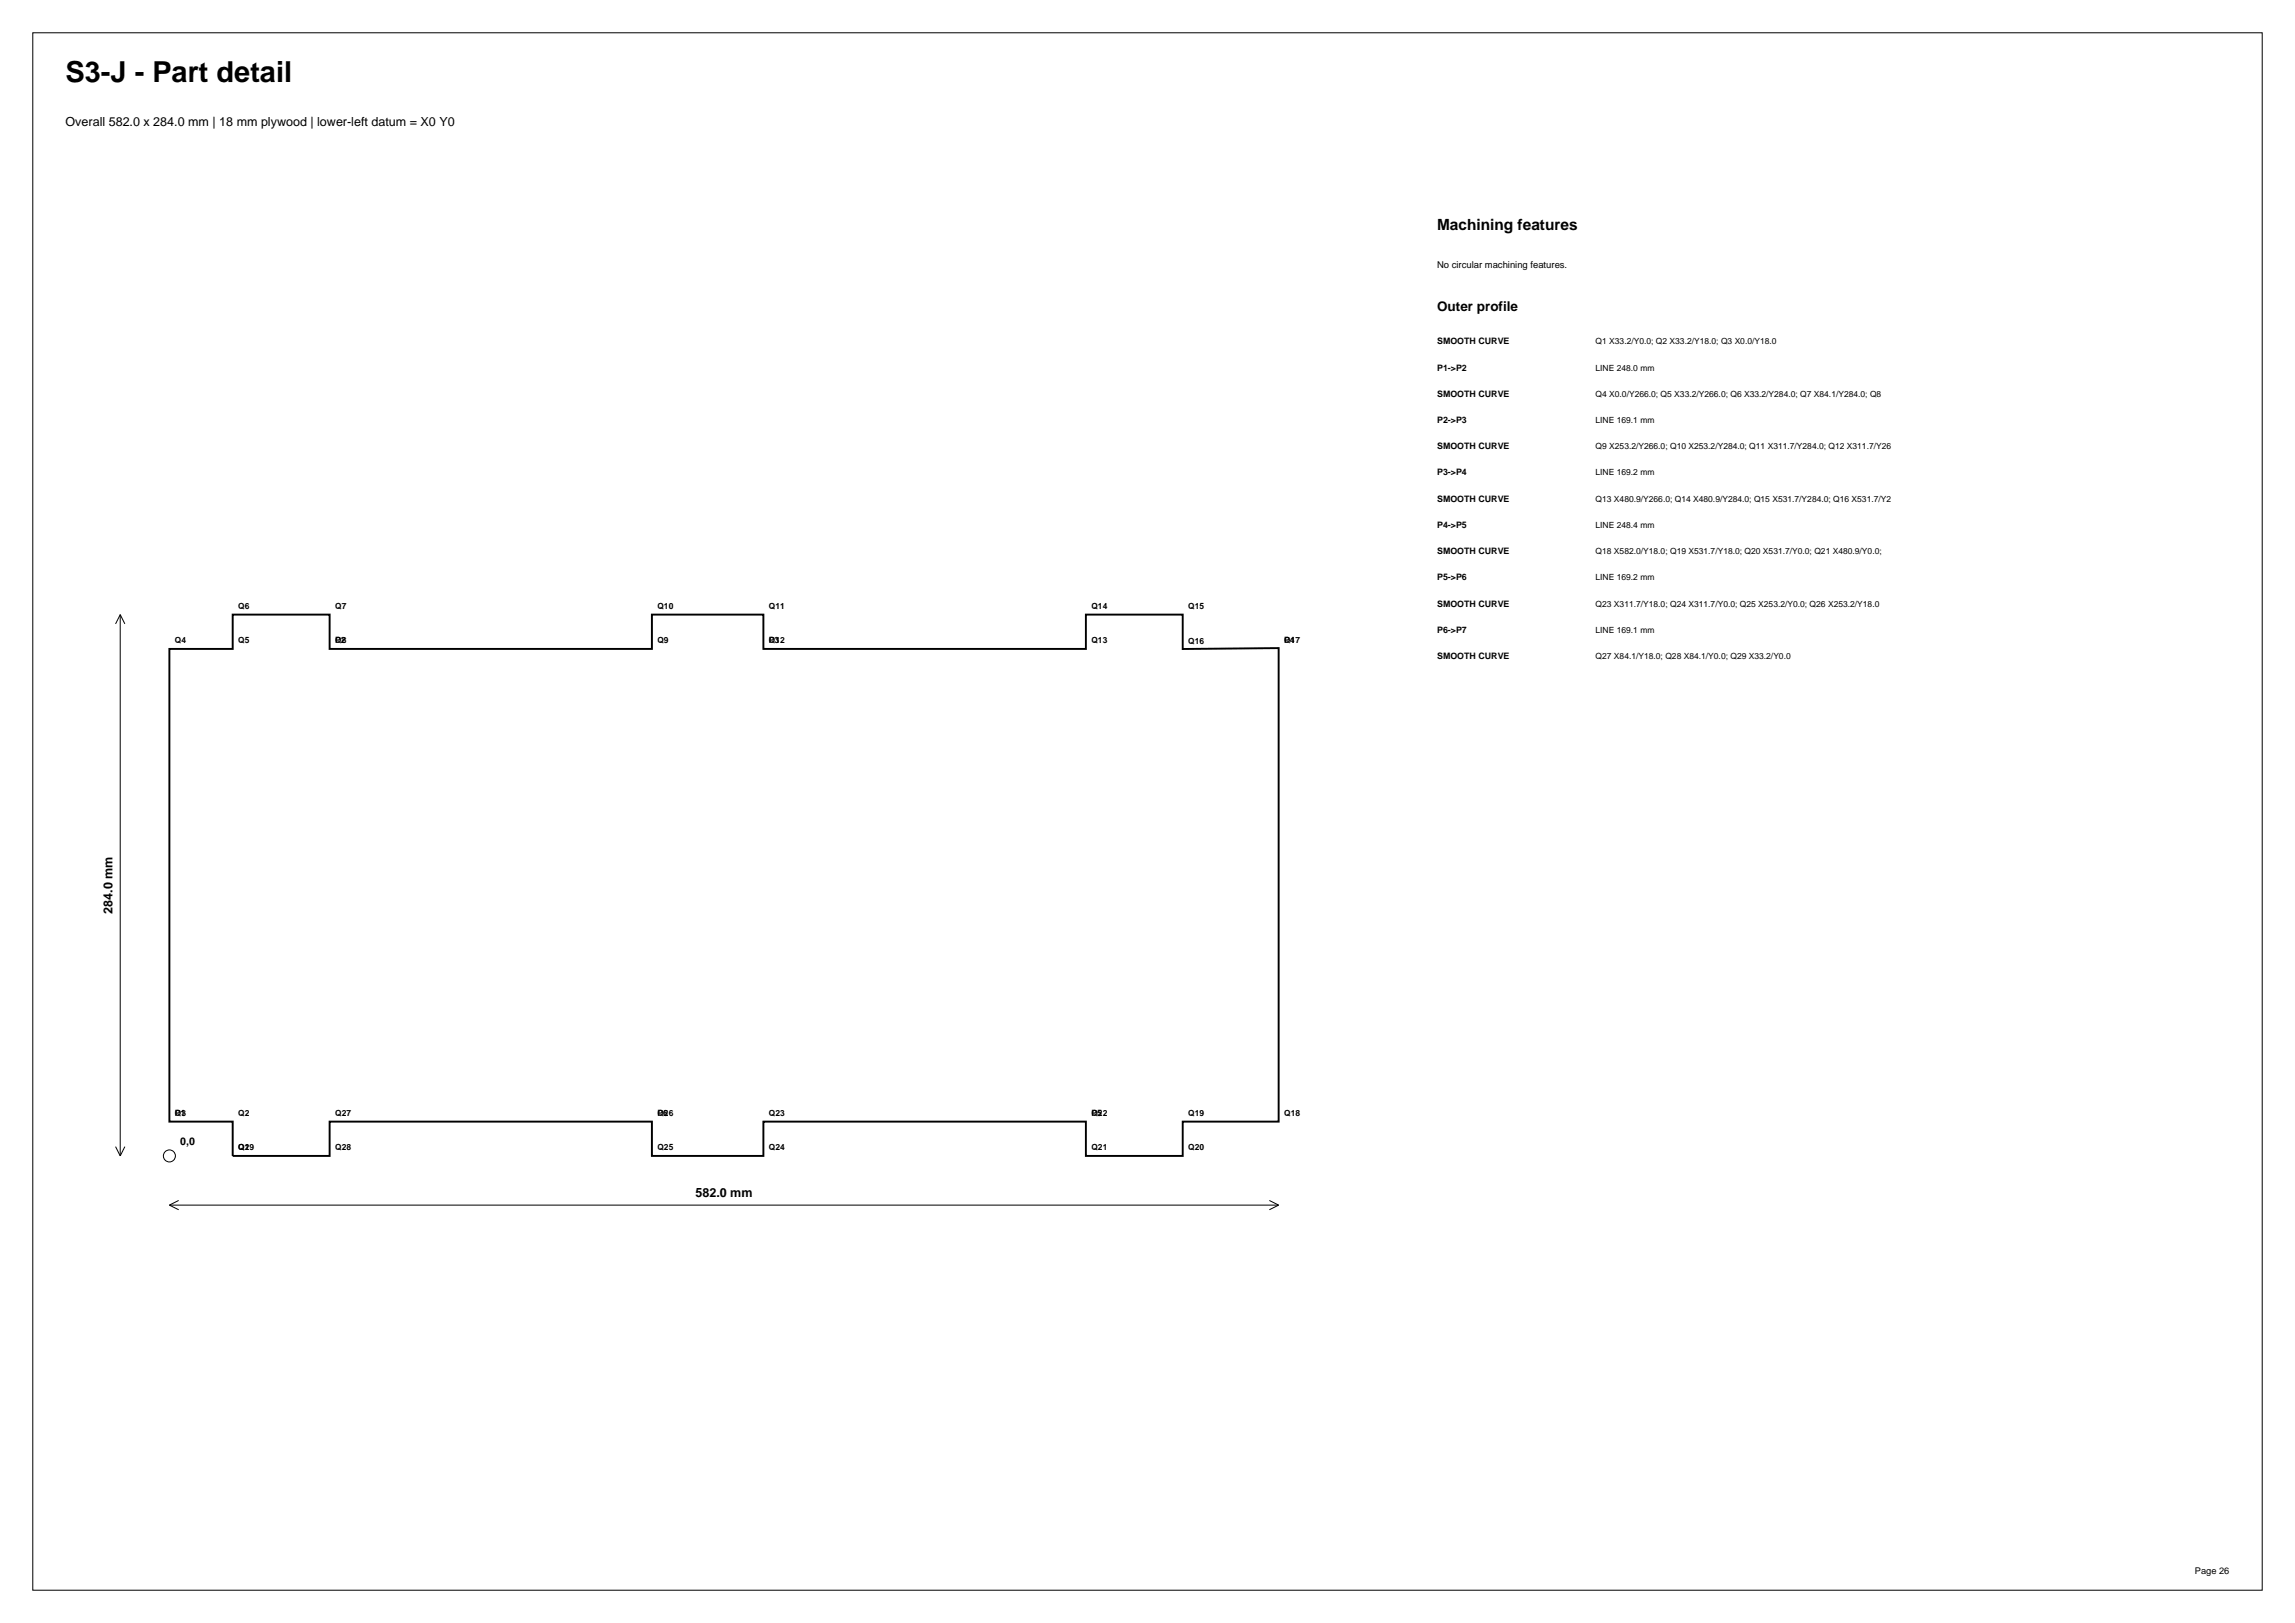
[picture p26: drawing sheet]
<svg xmlns="http://www.w3.org/2000/svg" width="420mm" height="297mm" viewBox="0 0 420 297" stroke-linecap="round" stroke-linejoin="round" font-family="sans-serif">
<defs><g id="words">
<text font-size="5.3" x="12" y="15">S3-J - Part detail</text>
<text font-size="2.8" x="263" y="42">Machining features</text>
<text font-size="2.5" x="263" y="57">Outer profile</text>
<g font-size="2.3">
<text x="12" y="23">Overall 582.0 x 284.0 mm | 18 mm plywood | lower-left datum = X0 Y0</text>
<text x="20.6" y="167.2" transform="rotate(-90 20.6 167.2)">284.0 mm</text>
<text x="127.3" y="219.1">582.0 mm</text>
</g>
<text font-size="1.9" x="33" y="209.5">0,0</text>
<g font-size="1.7">
<text x="263" y="49">No circular machining features.</text>
<text x="401.7" y="288">Page 26</text>
</g>
<g font-size="1.6">
<text x="263" y="63">SMOOTH CURVE</text>
<text x="292" y="63">Q1 X33.2/Y0.0; Q2 X33.2/Y18.0; Q3 X0.0/Y18.0</text>
<text x="263" y="67.8">P1-&gt;P2</text>
<text x="292" y="67.8">LINE 248.0 mm</text>
<text x="263" y="72.6">SMOOTH CURVE</text>
<text x="263" y="77.4">P2-&gt;P3</text>
<text x="292" y="72.6">Q4 X0.0/Y266.0; Q5 X33.2/Y266.0; Q6 X33.2/Y284.0; Q7 X84.1/Y284.0; Q8</text>
<text x="292" y="77.4">LINE 169.1 mm</text>
<text x="263" y="82.2">SMOOTH CURVE</text>
<text x="292" y="82.2">Q9 X253.2/Y266.0; Q10 X253.2/Y284.0; Q11 X311.7/Y284.0; Q12 X311.7/Y26</text>
<text x="263" y="87">P3-&gt;P4</text>
<text x="292" y="87">LINE 169.2 mm</text>
<text x="263" y="91.8">SMOOTH CURVE</text>
<text x="292" y="91.8">Q13 X480.9/Y266.0; Q14 X480.9/Y284.0; Q15 X531.7/Y284.0; Q16 X531.7/Y2</text>
<text x="263" y="96.6">P4-&gt;P5</text>
<text x="263" y="101.4">SMOOTH CURVE</text>
<text x="292" y="96.6">LINE 248.4 mm</text>
<text x="292" y="101.4">Q18 X582.0/Y18.0; Q19 X531.7/Y18.0; Q20 X531.7/Y0.0; Q21 X480.9/Y0.0;</text>
<text x="263" y="106.2">P5-&gt;P6</text>
<text x="292" y="106.2">LINE 169.2 mm</text>
<text x="43.6" y="111.5">Q6</text>
<text x="61.3" y="111.5">Q7</text>
<text x="120.3" y="111.5">Q10</text>
<text x="140.7" y="111.5">Q11</text>
<text x="199.7" y="111.5">Q14</text>
<text x="217.4" y="111.5">Q15</text>
<text x="263" y="111">SMOOTH CURVE</text>
<text x="292" y="111">Q23 X311.7/Y18.0; Q24 X311.7/Y0.0; Q25 X253.2/Y0.0; Q26 X253.2/Y18.0</text>
<text x="32" y="117.8">Q4</text>
<text x="43.6" y="117.7">Q5</text>
<text x="61.3" y="117.7">Q8</text>
<text x="61.3" y="117.7">P2</text>
<text x="120.3" y="117.7">Q9</text>
<text x="140.7" y="117.7">Q12</text>
<text x="140.7" y="117.7">P3</text>
<text x="199.7" y="117.7">Q13</text>
<text x="217.4" y="117.8">Q16</text>
<text x="235" y="117.6">Q17</text>
<text x="235" y="117.6">P4</text>
<text x="263" y="115.8">P6-&gt;P7</text>
<text x="292" y="115.8">LINE 169.1 mm</text>
<text x="263" y="120.6">SMOOTH CURVE</text>
<text x="292" y="120.6">Q27 X84.1/Y18.0; Q28 X84.1/Y0.0; Q29 X33.2/Y0.0</text>
<text x="32" y="204.3">Q3</text>
<text x="32" y="204.3">P1</text>
<text x="43.6" y="204.3">Q2</text>
<text x="61.3" y="204.3">Q27</text>
<text x="120.3" y="204.3">Q26</text>
<text x="120.3" y="204.3">P6</text>
<text x="140.7" y="204.3">Q23</text>
<text x="199.7" y="204.3">Q22</text>
<text x="199.7" y="204.3">P5</text>
<text x="217.4" y="204.3">Q19</text>
<text x="235" y="204.3">Q18</text>
<text x="43.6" y="210.5">Q1</text>
<text x="43.6" y="210.5">Q29</text>
<text x="61.3" y="210.5">Q28</text>
<text x="120.3" y="210.5">Q25</text>
<text x="140.7" y="210.5">Q24</text>
<text x="199.7" y="210.5">Q21</text>
<text x="217.4" y="210.5">Q20</text>
</g>
</g></defs>
<g fill="none" stroke="#000" stroke-width=".18">
<path d="M6 6h408v285h-408zM22 112.5v99M22 112.5l-.8 1.7M22 112.5l.8 1.7M21.2 209.8l.8 1.7M22.8 209.8l-.8 1.7M32.7 219.7l-1.7 .8M232.3 219.7l1.7 .8M31 220.5h203M31 220.5l1.7 .9M234 220.5l-1.7 .9"/>
<circle cx="31" cy="211.5" r="1.1"/>
</g>
<path d="M31 118.8l11.6-.1v-6.2h17.7v6.2h59v-6.2h20.4v6.2h59v-6.2h17.7v6.3l17.6-.2v86.7h-17.6v6.2h-17.7v-6.2h-59v6.2h-20.4v-6.2h-59v6.2h-17.7v-6.2h-11.6z" fill="none" stroke="#000" stroke-width=".35"/>
<use href="#words"/>
</svg>
